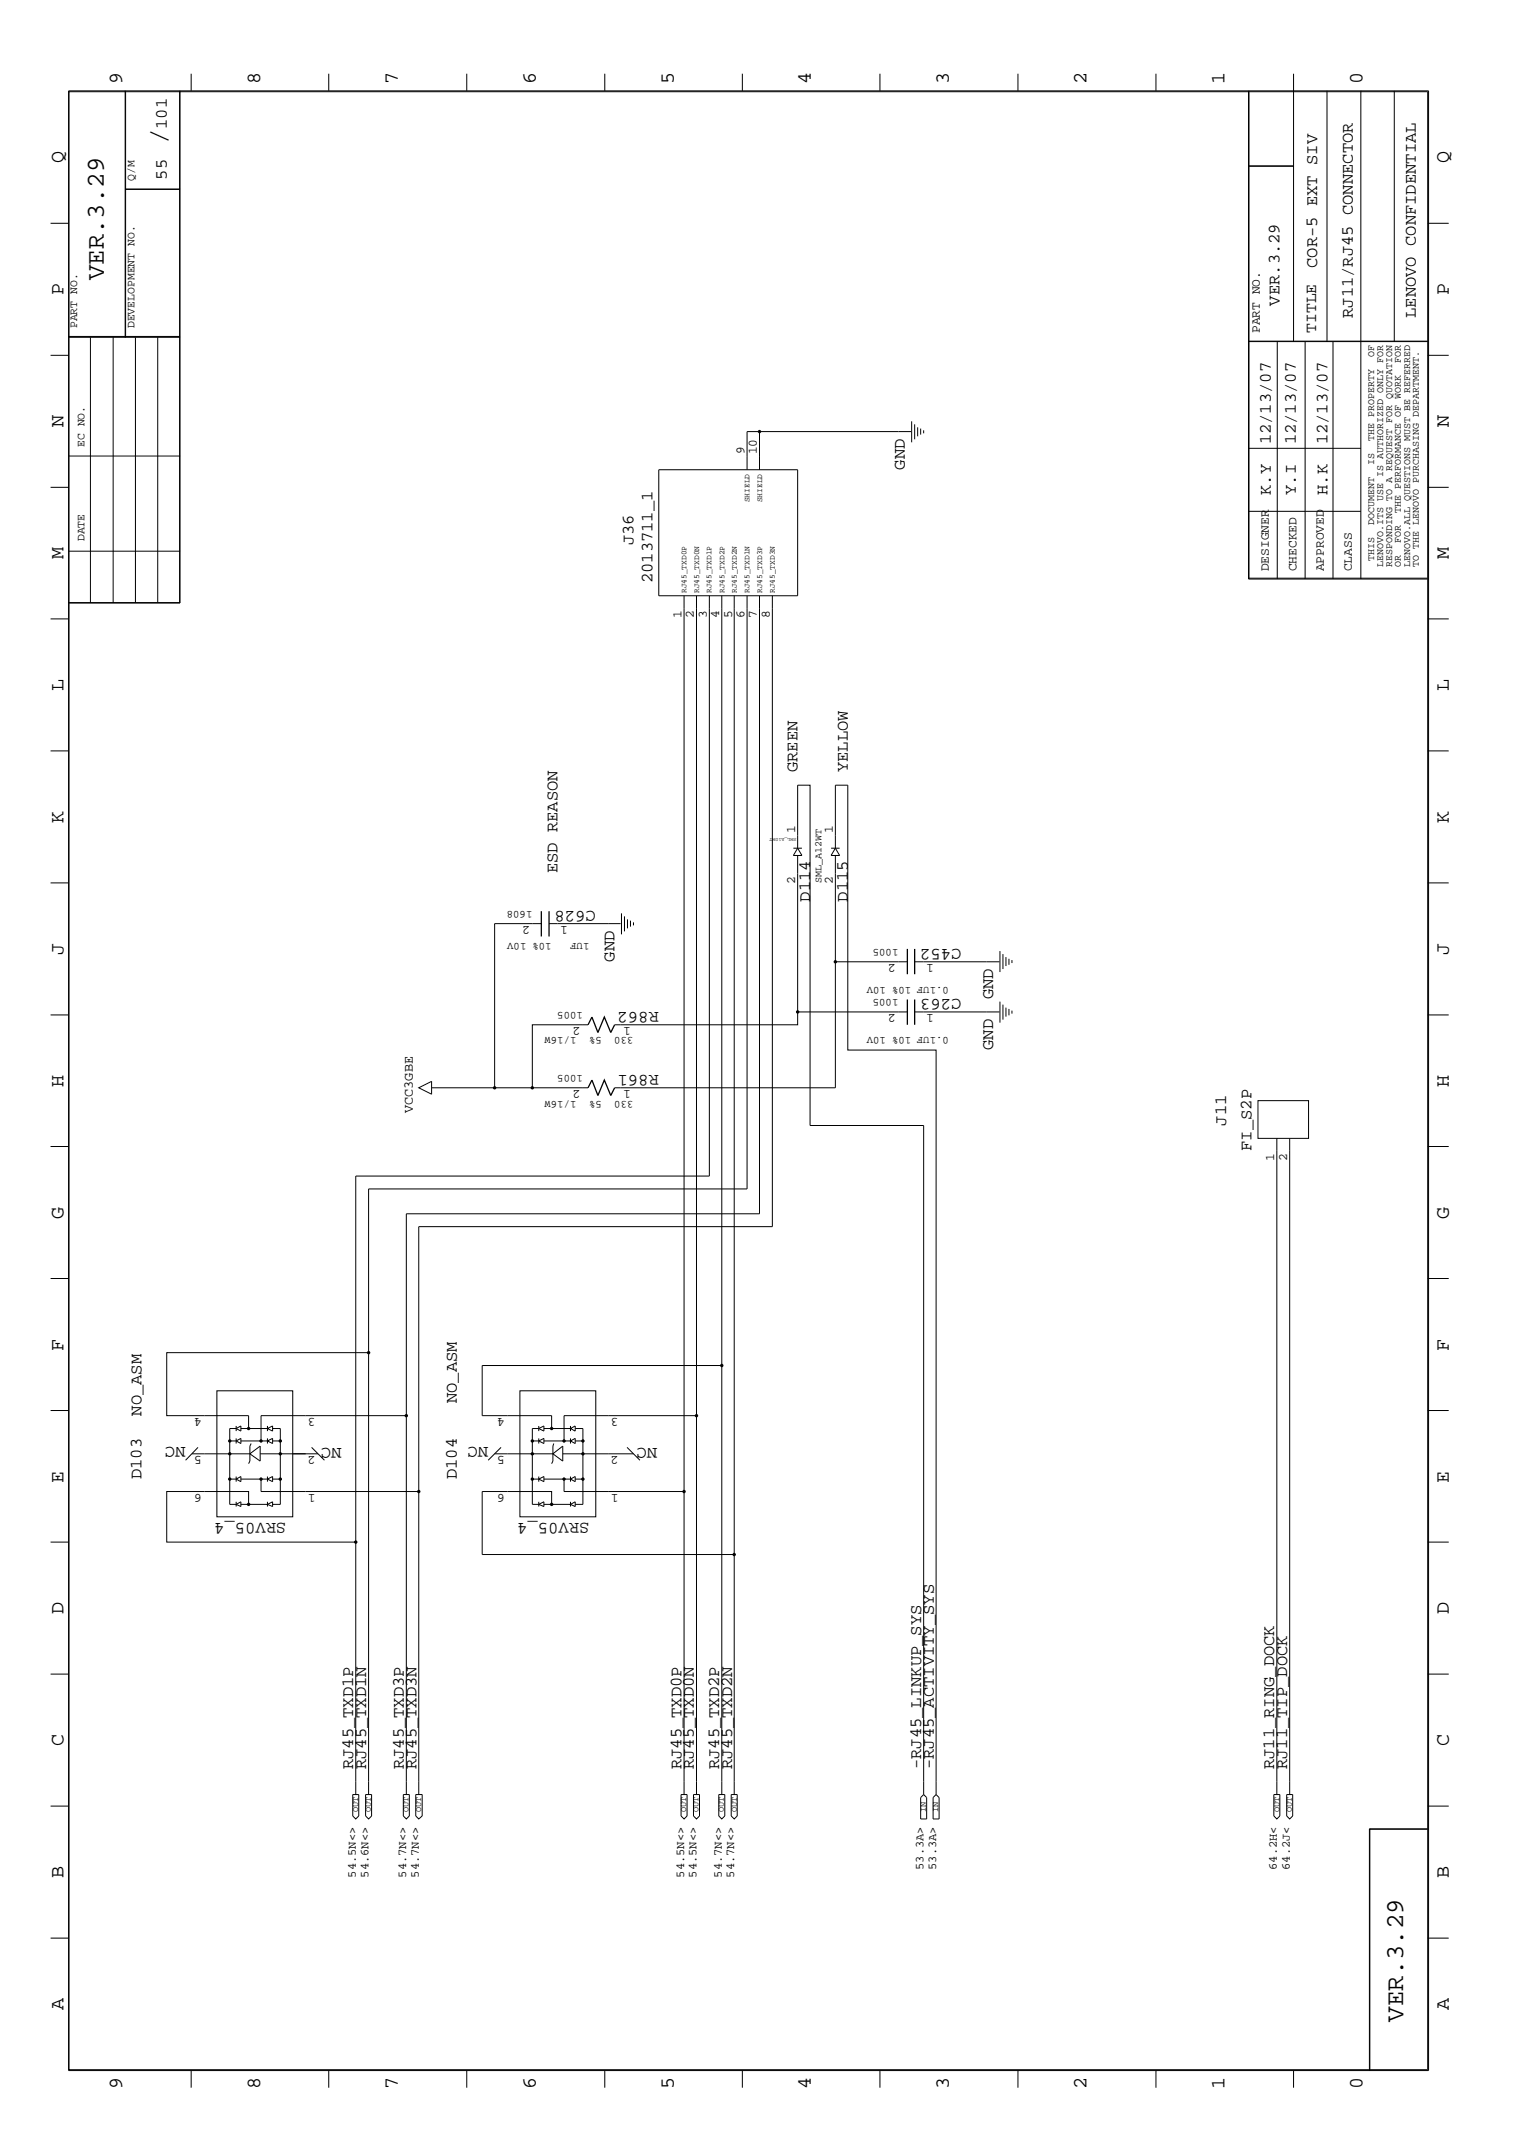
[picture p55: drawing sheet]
<svg xmlns="http://www.w3.org/2000/svg" width="300mm" height="423mm" viewBox="0 0 300 423" stroke-linecap="round" stroke-linejoin="round" font-family="sans-serif">
<defs><g id="words">
<text font-size="5.2" x="32.9" y="28.4" transform="rotate(-90 32.9 28.4)">/</text>
<g font-size="5.1">
<text x="20.5" y="55.4" transform="rotate(-90 20.5 55.4)">VER.3.29</text>
<text x="277.2" y="399.4" transform="rotate(-90 277.2 399.4)">VER.3.29</text>
</g>
<g font-size="4">
<text x="24.1" y="16.7" transform="rotate(-90 24.1 16.7)">9</text>
<text x="51.4" y="16.7" transform="rotate(-90 51.4 16.7)">8</text>
<text x="78.6" y="16.7" transform="rotate(-90 78.6 16.7)">7</text>
<text x="105.8" y="16.7" transform="rotate(-90 105.8 16.7)">6</text>
<text x="133.1" y="16.7" transform="rotate(-90 133.1 16.7)">5</text>
<text x="160.2" y="16.7" transform="rotate(-90 160.2 16.7)">4</text>
<text x="187.5" y="16.7" transform="rotate(-90 187.5 16.7)">3</text>
<text x="214.6" y="16.7" transform="rotate(-90 214.6 16.7)">2</text>
<text x="241.9" y="16.7" transform="rotate(-90 241.9 16.7)">1</text>
<text x="269.2" y="16.7" transform="rotate(-90 269.2 16.7)">0</text>
<text x="12.5" y="32.3" transform="rotate(-90 12.5 32.3)">Q</text>
<text x="286.2" y="32.3" transform="rotate(-90 286.2 32.3)">Q</text>
<text x="12.5" y="58.3" transform="rotate(-90 12.5 58.3)">P</text>
<text x="286.2" y="58.3" transform="rotate(-90 286.2 58.3)">P</text>
<text x="12.5" y="84.4" transform="rotate(-90 12.5 84.4)">N</text>
<text x="286.2" y="84.4" transform="rotate(-90 286.2 84.4)">N</text>
<text x="12.5" y="110.5" transform="rotate(-90 12.5 110.5)">M</text>
<text x="286.2" y="110.5" transform="rotate(-90 286.2 110.5)">M</text>
<text x="12.5" y="136.5" transform="rotate(-90 12.5 136.5)">L</text>
<text x="286.2" y="136.5" transform="rotate(-90 286.2 136.5)">L</text>
<text x="12.5" y="162.6" transform="rotate(-90 12.5 162.6)">K</text>
<text x="286.2" y="162.6" transform="rotate(-90 286.2 162.6)">K</text>
<text x="12.5" y="188.6" transform="rotate(-90 12.5 188.6)">J</text>
<text x="286.2" y="188.6" transform="rotate(-90 286.2 188.6)">J</text>
<text x="12.5" y="214.7" transform="rotate(-90 12.5 214.7)">H</text>
<text x="286.2" y="214.7" transform="rotate(-90 286.2 214.7)">H</text>
<text x="12.5" y="240.7" transform="rotate(-90 12.5 240.7)">G</text>
<text x="286.2" y="240.7" transform="rotate(-90 286.2 240.7)">G</text>
<text x="12.5" y="266.8" transform="rotate(-90 12.5 266.8)">F</text>
<text x="286.2" y="266.8" transform="rotate(-90 286.2 266.8)">F</text>
<text x="12.5" y="292.9" transform="rotate(-90 12.5 292.9)">E</text>
<text x="286.2" y="292.9" transform="rotate(-90 286.2 292.9)">E</text>
<text x="12.5" y="318.9" transform="rotate(-90 12.5 318.9)">D</text>
<text x="286.2" y="318.9" transform="rotate(-90 286.2 318.9)">D</text>
<text x="12.5" y="344.9" transform="rotate(-90 12.5 344.9)">C</text>
<text x="286.2" y="344.9" transform="rotate(-90 286.2 344.9)">C</text>
<text x="12.5" y="371" transform="rotate(-90 12.5 371)">B</text>
<text x="286.2" y="371" transform="rotate(-90 286.2 371)">B</text>
<text x="12.5" y="397" transform="rotate(-90 12.5 397)">A</text>
<text x="286.2" y="397" transform="rotate(-90 286.2 397)">A</text>
<text x="24.1" y="412.7" transform="rotate(-90 24.1 412.7)">9</text>
<text x="51.4" y="412.7" transform="rotate(-90 51.4 412.7)">8</text>
<text x="78.6" y="412.7" transform="rotate(-90 78.6 412.7)">7</text>
<text x="105.8" y="412.7" transform="rotate(-90 105.8 412.7)">6</text>
<text x="133.1" y="412.7" transform="rotate(-90 133.1 412.7)">5</text>
<text x="160.2" y="412.7" transform="rotate(-90 160.2 412.7)">4</text>
<text x="187.5" y="412.7" transform="rotate(-90 187.5 412.7)">3</text>
<text x="214.6" y="412.7" transform="rotate(-90 214.6 412.7)">2</text>
<text x="241.9" y="412.7" transform="rotate(-90 241.9 412.7)">1</text>
<text x="269.2" y="412.7" transform="rotate(-90 269.2 412.7)">0</text>
</g>
<g font-size="3.4">
<text x="32.9" y="25.5" transform="rotate(-90 32.9 25.5)">101</text>
<text x="32.9" y="35.5" transform="rotate(-90 32.9 35.5)">55</text>
<text x="260.2" y="52.9" transform="rotate(-90 260.2 52.9)">COR-5 EXT SIV</text>
<text x="252.7" y="60.4" transform="rotate(-90 252.7 60.4)">VER.3.29</text>
<text x="267.2" y="62.8" transform="rotate(-90 267.2 62.8)">RJ11/RJ45 CONNECTOR</text>
<text x="279.7" y="62.8" transform="rotate(-90 279.7 62.8)">LENOVO CONFIDENTIAL</text>
<text x="251" y="87.8" transform="rotate(-90 251 87.8)">12/13/07</text>
<text x="255.9" y="87.8" transform="rotate(-90 255.9 87.8)">12/13/07</text>
<text x="262.2" y="87.8" transform="rotate(-90 262.2 87.8)">12/13/07</text>
<text x="178.7" y="92.8" transform="rotate(-90 178.7 92.8)">GND</text>
<text x="251" y="97.8" transform="rotate(-90 251 97.8)">K.Y</text>
<text x="255.9" y="97.8" transform="rotate(-90 255.9 97.8)">Y.I</text>
<text x="262.2" y="97.8" transform="rotate(-90 262.2 97.8)">H.K</text>
<text x="125.1" y="107.7" transform="rotate(-90 125.1 107.7)">J36</text>
<text x="128.9" y="115.2" transform="rotate(-90 128.9 115.2)">2013711_1</text>
<text x="157.6" y="152.6" transform="rotate(-90 157.6 152.6)">GREEN</text>
<text x="167.5" y="152.6" transform="rotate(-90 167.5 152.6)">YELLOW</text>
<text x="110.2" y="172.6" transform="rotate(-90 110.2 172.6)">ESD REASON</text>
<text x="160" y="178.1" transform="rotate(-90 160 178.1)">D114</text>
<text x="167.5" y="178.1" transform="rotate(-90 167.5 178.1)">D115</text>
<text x="117.7" y="180" transform="rotate(-180 117.7 180)">C628</text>
<text x="121.4" y="190" transform="rotate(-90 121.4 190)">GND</text>
<text x="189.9" y="187.5" transform="rotate(-180 189.9 187.5)">C452</text>
<text x="189.9" y="197.4" transform="rotate(-180 189.9 197.4)">C263</text>
<text x="196.2" y="197.4" transform="rotate(-90 196.2 197.4)">GND</text>
<text x="130.1" y="199.9" transform="rotate(-180 130.1 199.9)">R862</text>
<text x="196.2" y="207.4" transform="rotate(-90 196.2 207.4)">GND</text>
<text x="130.1" y="212.4" transform="rotate(-180 130.1 212.4)">R861</text>
<text x="242.2" y="222.3" transform="rotate(-90 242.2 222.3)">J11</text>
<text x="247.2" y="227.3" transform="rotate(-90 247.2 227.3)">FI_S2P</text>
<text x="27.9" y="279.7" transform="rotate(-90 27.9 279.7)">NO_ASM</text>
<text x="90.3" y="277.2" transform="rotate(-90 90.3 277.2)">NO_ASM</text>
<text x="36.7" y="285.8" transform="rotate(-180 36.7 285.8)">NC</text>
<text x="67.5" y="286" transform="rotate(-180 67.5 286)">NC</text>
<text x="96.4" y="285.8" transform="rotate(-180 96.4 285.8)">NC</text>
<text x="129.8" y="286" transform="rotate(-180 129.8 286)">NC</text>
<text x="27.9" y="292.2" transform="rotate(-90 27.9 292.2)">D103</text>
<text x="90.3" y="292.2" transform="rotate(-90 90.3 292.2)">D104</text>
<text x="56.6" y="300.9" transform="rotate(-180 56.6 300.9)">SRV05_4</text>
<text x="116.4" y="300.9" transform="rotate(-180 116.4 300.9)">SRV05_4</text>
<text x="69.8" y="349.5" transform="rotate(-90 69.8 349.5)">RJ45_TXD1P</text>
<text x="72.3" y="349.5" transform="rotate(-90 72.3 349.5)">RJ45_TXD1N</text>
<text x="79.8" y="349.5" transform="rotate(-90 79.8 349.5)">RJ45_TXD3P</text>
<text x="82.3" y="349.5" transform="rotate(-90 82.3 349.5)">RJ45_TXD3N</text>
<text x="134.6" y="349.5" transform="rotate(-90 134.6 349.5)">RJ45_TXD0P</text>
<text x="137.1" y="349.5" transform="rotate(-90 137.1 349.5)">RJ45_TXD0N</text>
<text x="142.1" y="349.5" transform="rotate(-90 142.1 349.5)">RJ45_TXD2P</text>
<text x="144.6" y="349.5" transform="rotate(-90 144.6 349.5)">RJ45_TXD2N</text>
<text x="181.9" y="349.5" transform="rotate(-90 181.9 349.5)">-RJ45_LINKUP_SYS</text>
<text x="184.5" y="349.5" transform="rotate(-90 184.5 349.5)">-RJ45_ACTIVITY_SYS</text>
<text x="251.7" y="349.5" transform="rotate(-90 251.7 349.5)">RJ11_RING_DOCK</text>
<text x="254.3" y="349.5" transform="rotate(-90 254.3 349.5)">RJ11_TIP_DOCK</text>
</g>
<text font-size="3.2" x="260" y="65.8" transform="rotate(-90 260 65.8)">TITLE</text>
<text font-size="2.7" x="81.5" y="219.9" transform="rotate(-90 81.5 219.9)">VCC3GBE</text>
<g font-size="2.5">
<text x="248.8" y="65.8" transform="rotate(-90 248.8 65.8)">PART NO.</text>
<text x="147.1" y="89.7" transform="rotate(-90 147.1 89.7)">9</text>
<text x="149.5" y="89.7" transform="rotate(-90 149.5 89.7)">10</text>
<text x="250.6" y="112.9" transform="rotate(-90 250.6 112.9)">DESIGNER</text>
<text x="256.1" y="112.9" transform="rotate(-90 256.1 112.9)">CHECKED</text>
<text x="261.5" y="112.9" transform="rotate(-90 261.5 112.9)">APPROVED</text>
<text x="267" y="112.9" transform="rotate(-90 267 112.9)">CLASS</text>
<text x="134.6" y="122.2" transform="rotate(-90 134.6 122.2)">1</text>
<text x="137.1" y="122.2" transform="rotate(-90 137.1 122.2)">2</text>
<text x="139.6" y="122.2" transform="rotate(-90 139.6 122.2)">3</text>
<text x="142.1" y="122.2" transform="rotate(-90 142.1 122.2)">4</text>
<text x="144.6" y="122.2" transform="rotate(-90 144.6 122.2)">5</text>
<text x="147.1" y="122.2" transform="rotate(-90 147.1 122.2)">6</text>
<text x="149.5" y="122.2" transform="rotate(-90 149.5 122.2)">7</text>
<text x="152.1" y="122.2" transform="rotate(-90 152.1 122.2)">8</text>
<text x="157.1" y="164.5" transform="rotate(-90 157.1 164.5)">1</text>
<text x="164.5" y="164.5" transform="rotate(-90 164.5 164.5)">1</text>
<text x="157.1" y="174.6" transform="rotate(-90 157.1 174.6)">2</text>
<text x="164.5" y="174.6" transform="rotate(-90 164.5 174.6)">2</text>
<text x="104.7" y="183" transform="rotate(-180 104.7 183)">2</text>
<text x="112.2" y="183" transform="rotate(-180 112.2 183)">1</text>
<text x="177" y="190.5" transform="rotate(-180 177 190.5)">2</text>
<text x="184.5" y="190.5" transform="rotate(-180 184.5 190.5)">1</text>
<text x="114.6" y="202.9" transform="rotate(-180 114.6 202.9)">2</text>
<text x="124.6" y="202.9" transform="rotate(-180 124.6 202.9)">1</text>
<text x="177" y="200.4" transform="rotate(-180 177 200.4)">2</text>
<text x="184.5" y="200.4" transform="rotate(-180 184.5 200.4)">1</text>
<text x="114.6" y="215.4" transform="rotate(-180 114.6 215.4)">2</text>
<text x="124.6" y="215.4" transform="rotate(-180 124.6 215.4)">1</text>
<text x="251.7" y="229.4" transform="rotate(-90 251.7 229.4)">1</text>
<text x="254.3" y="229.4" transform="rotate(-90 254.3 229.4)">2</text>
<text x="39.9" y="280.2" transform="rotate(-180 39.9 280.2)">4</text>
<text x="62.3" y="280.2" transform="rotate(-180 62.3 280.2)">3</text>
<text x="99.7" y="280.2" transform="rotate(-180 99.7 280.2)">4</text>
<text x="122.2" y="280.2" transform="rotate(-180 122.2 280.2)">3</text>
<text x="39.9" y="287.7" transform="rotate(-180 39.9 287.7)">5</text>
<text x="62.3" y="287.7" transform="rotate(-180 62.3 287.7)">2</text>
<text x="99.7" y="287.7" transform="rotate(-180 99.7 287.7)">5</text>
<text x="122.2" y="287.7" transform="rotate(-180 122.2 287.7)">2</text>
<text x="39.9" y="295.1" transform="rotate(-180 39.9 295.1)">6</text>
<text x="62.3" y="295.1" transform="rotate(-180 62.3 295.1)">1</text>
<text x="99.7" y="295.1" transform="rotate(-180 99.7 295.1)">6</text>
<text x="122.2" y="295.1" transform="rotate(-180 122.2 295.1)">1</text>
</g>
<g font-size="2.4">
<text x="70.3" y="370.9" transform="rotate(-90 70.3 370.9)">54.5N&lt;&gt;</text>
<text x="72.8" y="370.9" transform="rotate(-90 72.8 370.9)">54.6N&lt;&gt;</text>
<text x="80.3" y="370.9" transform="rotate(-90 80.3 370.9)">54.7N&lt;&gt;</text>
<text x="82.7" y="370.9" transform="rotate(-90 82.7 370.9)">54.7N&lt;&gt;</text>
<text x="135.1" y="370.9" transform="rotate(-90 135.1 370.9)">54.5N&lt;&gt;</text>
<text x="137.6" y="370.9" transform="rotate(-90 137.6 370.9)">54.5N&lt;&gt;</text>
<text x="142.6" y="370.9" transform="rotate(-90 142.6 370.9)">54.7N&lt;&gt;</text>
<text x="145" y="370.9" transform="rotate(-90 145 370.9)">54.7N&lt;&gt;</text>
<text x="182.5" y="369.4" transform="rotate(-90 182.5 369.4)">53.3A&gt;</text>
<text x="184.9" y="369.4" transform="rotate(-90 184.9 369.4)">53.3A&gt;</text>
<text x="252.2" y="369.4" transform="rotate(-90 252.2 369.4)">64.2H&lt;</text>
<text x="254.8" y="369.4" transform="rotate(-90 254.8 369.4)">64.2J&lt;</text>
</g>
<g font-size="2.3">
<text x="26.6" y="35.7" transform="rotate(-90 26.6 35.7)">Q/M</text>
<text x="15.2" y="64.9" transform="rotate(-90 15.2 64.9)">PART NO.</text>
<text x="26.6" y="64.9" transform="rotate(-90 26.6 64.9)">DEVELOPMENT NO.</text>
<text x="16.7" y="88.3" transform="rotate(-90 16.7 88.3)">EC NO.</text>
<text x="16.7" y="106.9" transform="rotate(-90 16.7 106.9)">DATE</text>
</g>
<g font-size="2.1">
<text x="105.2" y="180" transform="rotate(-180 105.2 180)">1608</text>
<text x="109" y="186.3" transform="rotate(-180 109 186.3)">10% 10V</text>
<text x="116.4" y="186.3" transform="rotate(-180 116.4 186.3)">1UF</text>
<text x="177.5" y="187.5" transform="rotate(-180 177.5 187.5)">1005</text>
<text x="177.5" y="197.4" transform="rotate(-180 177.5 197.4)">1005</text>
<text x="187.5" y="195" transform="rotate(-180 187.5 195)">0.1UF 10% 10V</text>
<text x="115.1" y="199.9" transform="rotate(-180 115.1 199.9)">1005</text>
<text x="113.9" y="204.9" transform="rotate(-180 113.9 204.9)">1/16W</text>
<text x="118.9" y="204.9" transform="rotate(-180 118.9 204.9)">5%</text>
<text x="125.1" y="204.9" transform="rotate(-180 125.1 204.9)">330</text>
<text x="187.5" y="204.9" transform="rotate(-180 187.5 204.9)">0.1UF 10% 10V</text>
<text x="115.1" y="212.4" transform="rotate(-180 115.1 212.4)">1005</text>
<text x="113.9" y="217.4" transform="rotate(-180 113.9 217.4)">1/16W</text>
<text x="118.9" y="217.4" transform="rotate(-180 118.9 217.4)">5%</text>
<text x="125.1" y="217.4" transform="rotate(-180 125.1 217.4)">330</text>
</g>
<g font-size="2">
<text x="271.4" y="70.4" transform="rotate(-90 271.4 70.4)">OF</text>
<text x="276.7" y="71.6" transform="rotate(-90 276.7 71.6)">FOR</text>
<text x="271.4" y="87" transform="rotate(-90 271.4 87)">THE PROPERTY</text>
<text x="271.4" y="91.8" transform="rotate(-90 271.4 91.8)">IS</text>
<text x="276.7" y="101.3" transform="rotate(-90 276.7 101.3)">THE PERFORMANCE OF WORK</text>
<text x="271.4" y="103.6" transform="rotate(-90 271.4 103.6)">DOCUMENT</text>
<text x="276.7" y="107.2" transform="rotate(-90 276.7 107.2)">FOR</text>
<text x="271.4" y="110.7" transform="rotate(-90 271.4 110.7)">THIS</text>
<text x="273.2" y="111.9" transform="rotate(-90 273.2 111.9)">LENOVO.ITS USE IS AUTHORIZED ONLY FOR</text>
<text x="275" y="111.9" transform="rotate(-90 275 111.9)">RESPONDING TO A REQUEST FOR QUOTATION</text>
<text x="276.7" y="111.9" transform="rotate(-90 276.7 111.9)">OR</text>
<text x="278.6" y="111.9" transform="rotate(-90 278.6 111.9)">LENOVO.ALL QUESTIONS MUST BE REFERRED</text>
<text x="280.2" y="111.9" transform="rotate(-90 280.2 111.9)">TO THE LENOVO PURCHASING DEPARTMENT.</text>
<text x="162.3" y="174.5" transform="rotate(-90 162.3 174.5)">SML_A12WT</text>
</g>
<g font-size="1.7">
<text x="70.8" y="358" transform="rotate(-90 70.8 358)">OUT</text>
<text x="73.2" y="358" transform="rotate(-90 73.2 358)">OUT</text>
<text x="80.7" y="358" transform="rotate(-90 80.7 358)">OUT</text>
<text x="83.2" y="358" transform="rotate(-90 83.2 358)">OUT</text>
<text x="135.6" y="358" transform="rotate(-90 135.6 358)">OUT</text>
<text x="138" y="358" transform="rotate(-90 138 358)">OUT</text>
<text x="143" y="358" transform="rotate(-90 143 358)">OUT</text>
<text x="145.5" y="358" transform="rotate(-90 145.5 358)">OUT</text>
<text x="182.9" y="358" transform="rotate(-90 182.9 358)">IN</text>
<text x="185.3" y="358" transform="rotate(-90 185.3 358)">IN</text>
<text x="252.7" y="358" transform="rotate(-90 252.7 358)">OUT</text>
<text x="255.2" y="358" transform="rotate(-90 255.2 358)">OUT</text>
</g>
<g font-size="1.6">
<text x="148.1" y="99.2" transform="rotate(-90 148.1 99.2)">SHIELD</text>
<text x="150.5" y="99.2" transform="rotate(-90 150.5 99.2)">SHIELD</text>
<text x="135.6" y="117.2" transform="rotate(-90 135.6 117.2)">RJ45_TXD0P</text>
<text x="138.1" y="117.2" transform="rotate(-90 138.1 117.2)">RJ45_TXD0N</text>
<text x="140.5" y="117.2" transform="rotate(-90 140.5 117.2)">RJ45_TXD1P</text>
<text x="143.1" y="117.2" transform="rotate(-90 143.1 117.2)">RJ45_TXD2P</text>
<text x="145.5" y="117.2" transform="rotate(-90 145.5 117.2)">RJ45_TXD2N</text>
<text x="148.1" y="117.2" transform="rotate(-90 148.1 117.2)">RJ45_TXD1N</text>
<text x="150.5" y="117.2" transform="rotate(-90 150.5 117.2)">RJ45_TXD3P</text>
<text x="153.1" y="117.2" transform="rotate(-90 153.1 117.2)">RJ45_TXD3N</text>
</g>
<text font-size="1" x="157.3" y="165.6" transform="rotate(-180 157.3 165.6)">SML_A10MT</text>
</g></defs>
<g fill="none" stroke="#000" stroke-width=".2">
<path d="M13.5 17.9h268.7v391.1h-268.7zM13.6 18.1h268.4v390.8h-268.4zM24.7 17.9v48.7M24.8 17.9v48.7M35.5 17.9v101.2M35.6 17.9v101.2h-22.1M37.8 14.6v3.3M64.9 14.6v3.3M92.2 14.6v3.3M119.5 14.6v3.3M146.6 14.6v3.3M173.8 14.6v3.3"/>
<path d="M201.1 14.6v3.3M228.3 14.6v3.3M246.6 17.9v96.5h35.4M246.7 17.9v96.5M255.5 14.6v52.9M262.1 17.9v49.6M268.8 17.9v96.5M275.4 17.9v49.6M24.8 37.4h10.8M24.8 37.3h10.8M246.6 32.9h8.9M246.6 32.8h8.9"/>
<path d="M10 44.1h3.5M282 44.1h4.2M10 70.2h3.5M13.5 66.6h22.1M13.5 66.5h22.1M17.9 66.6v52.5M22.4 66.6v52.5M26.8 66.6v52.5M31.2 66.6v52.4M246.6 67.5h35.4M246.6 67.4h35.4M252.3 67.5v46.9"/>
<path d="M257.8 67.5v46.9M263.3 67.5v46.9M282 70.2h4.2M10 96.3h3.5M13.5 90.1h22.1M130.1 92.8h27.5v24.9h-27.5zM150 85.3h-2.4v7.5M180 85.3h-30v7.5M180.1 83.2v4.2M180.7 83.8v3M181.3 84.4v1.8M181.9 84.7v1.2"/>
<path d="M182.5 85v.6M246.6 88.6h22.2M282 96.3h4.2M13.5 119h22.1M13.5 108.9h22.1M135.1 117.7v236.8M137.6 117.7v236.8M140.1 117.7v114.6h-69.8v122.2M142.6 117.7v152M145 117.7v236.8M147.6 117.7v117.2h-74.8v119.6M150 117.7v122.1h-69.7v114.7"/>
<path d="M152.6 117.7v124.6h-69.9v112.2M246.6 114.2h35.4M246.6 101h22.2M10 122.3h3.5M282 122.3h4.2M10 148.3h3.5M282 148.3h4.2M10 174.4h3.5M156.7 167.6h1.7M157.6 169v33.4h-36.2M157.6 167.6v-12.5h2.4v67.2h22.5v132.2M157.6 167.6l.8 1.4h-1.7z"/>
<path d="M164.2 167.6h1.7M165 167.6v-12.5h2.5v52.3h17.4v147.1M165 169v45.9h-43.6M165 167.6l.9 1.4h-1.7zM282 174.4h4.2M106.9 182.5h-9.2v32.4h-12.4M108.5 182.5h14.1M122.8 180.4v4.2M123.4 181v3M124 181.6v1.8M124.5 181.9v1.1M125.1 182.2v.6"/>
<path d="M157.6 199.9h21.6M165 190h14.2M180.7 199.9h16.7M180.7 190h16.7M197.5 187.9v4.1M197.5 197.9v4.1M198.1 188.5v2.9M198.1 198.5v2.9M198.7 189.1v1.7M198.7 199.1v1.7M199.3 189.4v1.2M199.3 199.3v1.3"/>
<path d="M199.9 189.7v.5M199.9 199.6v.6M10 200.5h3.5M82.7 214.9l2.6-1.3v2.6zM105.2 214.9h11M116.2 202.4h-11v12.5h-7.5M248.5 217.4h10v7.5h-10zM282 200.5h4.2M10 226.5h3.5M252.2 224.9v129.6M254.8 224.9v129.6M282 226.5h4.2"/>
<path d="M10 252.6h3.5M282 252.6h4.2M10 278.6h3.5M42.8 274.7h15v24.9h-15zM72.8 267.2h-39.9v12.5h16.2v2.5M80.3 279.7h-28.7v4.9M102.7 274.7h15v24.9h-15zM137.6 279.7h-26.2v4.9M282 278.6h4.2M37.9 287.2h11.5M39.1 285.9l-2.4 2.6M45.4 287.2h.1"/>
<path d="M45.4 292.2h1.3M45.4 284.6h1.3M46.7 282.2h-1.3v15h1.3M46.7 281.7v1M46.7 284.1v1.1M46.7 291.7v1M46.7 296.7v.9M46.7 282.2l.9-.5v1zM46.7 284.6l.9-.5v1.1zM46.7 292.2l.9-.5v1zM46.7 297.2l.9-.5v.9zM47.6 292.2h5.2"/>
<path d="M47.6 284.6h5.2M47.6 282.2h5.2M47.6 297.2h5.2M49.1 297.2v-2.6h-16.2v10h37.4M49.4 287.2l2-1.5v2.9zM49.6 285.2l-.2 .5v2.9l-.3 .5M51.4 287.2h11.4M51.6 292.2v2.4h31.1M52.8 284.6l1-.5v1.1zM52.8 282.2l1-.5v1zM52.8 281.7v1M52.8 284.1v1.1"/>
<path d="M52.8 291.7v1M52.8 296.7v.9M52.8 292.2l1-.5v1zM52.8 297.2l1-.5v.9zM53.8 292.2h1.6M53.8 284.6h1.6M53.8 282.2h1.6v15h-1.6M55.4 287.2h.1M61.6 285.9l2.5 2.6M97.7 287.2h7.5M99 285.9l-2.6 2.6M105.2 287.2h.1"/>
<path d="M105.2 292.2h1.2M105.2 284.6h1.2M105.2 287.2h4M106.4 282.2h-1.2v15h1.2M106.4 281.7v1M106.4 284.1v1.1M106.4 291.7v1M106.4 296.7v.9M106.4 282.2l1-.5v1zM106.4 284.6l1-.5v1.1zM106.4 292.2l1-.5v1zM106.4 297.2l1-.5v.9z"/>
<path d="M107.4 292.2h5.3M107.4 284.6h5.3M107.4 282.2h5.3M107.4 297.2h5.3M109 297.2v-2.6h-13.7v12.5h49.7M109 282.2v-2.5h-13.7v-10h47.3v84.8M109.2 287.2l2-1.5v2.9zM109.4 285.2l-.2 .5v2.9l-.2 .5M111.2 287.2h3.9M111.4 292.2v2.4h23.7M112.7 284.6l.9-.5v1.1zM112.7 282.2l.9-.5v1z"/>
<path d="M112.7 281.7v1M112.7 284.1v1.1M112.7 291.7v1M112.7 296.7v.9M112.7 292.2l.9-.5v1zM112.7 297.2l.9-.5v.9zM113.6 292.2h1.5M113.6 284.6h1.5M113.6 282.2h1.5v15h-1.5M115.1 287.2h.1M115.2 287.2h9.9M123.9 285.9l2.5 2.6"/>
<path d="M10 304.6h3.5M282 304.6h4.2M10 330.7h3.5M282 330.7h4.2M10 356.8h3.5M69.7 354.5h1.2v4.2l-.6 .6-.6-.6zM72.2 354.5h1.2v4.2l-.6 .6-.6-.6zM79.7 354.5h1.2v4.2l-.6 .6-.6-.6zM82.1 354.5h1.3v4.2l-.7 .6-.6-.6zM134.5 354.5h1.2v4.2l-.6 .6-.6-.6zM137 354.5h1.2v4.2l-.6 .6-.6-.6zM142 354.5h1.2v4.2l-.6 .6-.6-.6z"/>
<path d="M144.4 354.5h1.2v4.2l-.6 .6-.6-.6zM182.5 354.5l.5 .6v4.2h-1.1v-4.2zM184.3 355.1l.6-.6 .6 .6v4.2h-1.2zM251.6 354.5h1.2v4.2l-.6 .6-.6-.6zM254.2 354.5h1.2v4.2l-.6 .6-.6-.6zM282 356.8h4.2M270.5 361.4h11.5M270.6 361.3v47.7M282 361.3h-11.5v47.7M10 382.9h3.5M282 382.9h4.2M37.8 409v3.4"/>
<path d="M64.9 409v3.4M92.2 409v3.4M119.5 409v3.4M146.6 409v3.4M173.8 409v3.4M201.1 409v3.4M228.3 409v3.4M255.5 409v3.4"/>
</g>
<path d="M106.9 180v5M108.5 180v5M179.2 187.5v4.9M179.2 197.4v5M180.7 187.5v4.9M180.7 197.4v5M116.2 214.9l.7-1.5 1.2 3 1.3-3 1.3 3 .7-1.5M116.2 202.4l.7-1.5 1.2 3.1 1.3-3.1 1.3 3.1 .7-1.6" fill="none" stroke="#000" stroke-width=".25"/>
<g fill="#000">
<circle cx="150" cy="85.3" r=".34"/>
<circle cx="157.6" cy="199.9" r=".34"/>
<circle cx="165" cy="190" r=".34"/>
<circle cx="97.7" cy="214.9" r=".34"/>
<circle cx="105.2" cy="214.9" r=".34"/>
<circle cx="72.8" cy="267.2" r=".34"/>
<circle cx="80.3" cy="279.7" r=".34"/>
<circle cx="137.6" cy="279.7" r=".34"/>
<circle cx="142.6" cy="269.7" r=".34"/>
<circle cx="45.4" cy="284.6" r=".34"/>
<circle cx="45.4" cy="287.2" r=".34"/>
<circle cx="45.4" cy="292.2" r=".34"/>
<circle cx="49.1" cy="297.2" r=".34"/>
<circle cx="49.1" cy="282.2" r=".34"/>
<circle cx="51.6" cy="284.6" r=".34"/>
<circle cx="51.6" cy="292.2" r=".34"/>
<circle cx="55.4" cy="287.2" r=".34"/>
<circle cx="55.4" cy="284.6" r=".34"/>
<circle cx="55.4" cy="292.2" r=".34"/>
<circle cx="82.7" cy="294.6" r=".34"/>
<circle cx="105.2" cy="287.2" r=".34"/>
<circle cx="105.2" cy="284.6" r=".34"/>
<circle cx="105.2" cy="292.2" r=".34"/>
<circle cx="109" cy="297.2" r=".34"/>
<circle cx="109" cy="282.2" r=".34"/>
<circle cx="111.4" cy="284.6" r=".34"/>
<circle cx="111.4" cy="292.2" r=".34"/>
<circle cx="115.1" cy="287.2" r=".34"/>
<circle cx="115.1" cy="284.6" r=".34"/>
<circle cx="115.1" cy="292.2" r=".34"/>
<circle cx="135.1" cy="294.6" r=".34"/>
<circle cx="70.3" cy="304.6" r=".34"/>
<circle cx="145" cy="307.1" r=".34"/>
</g>
<use href="#words"/>
</svg>
